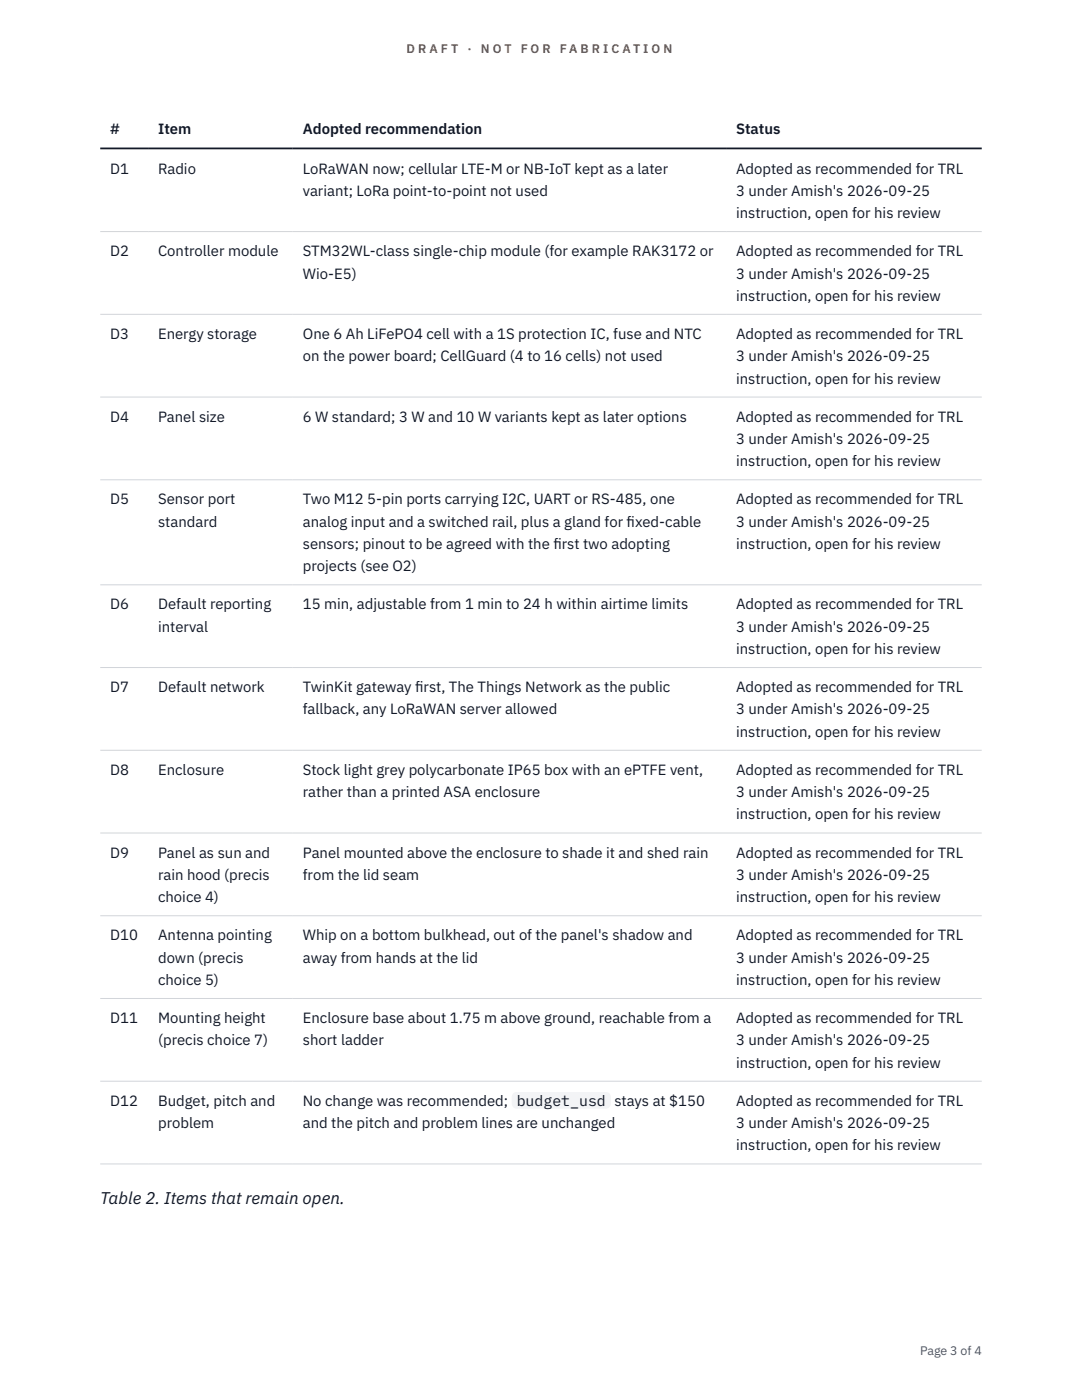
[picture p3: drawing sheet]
<svg xmlns="http://www.w3.org/2000/svg" width="216mm" height="279mm" viewBox="0 0 216 279" stroke-linecap="round" stroke-linejoin="round" font-family="sans-serif">
<defs><g id="words">
<text font-size="3.4" fill="#111827" x="20" y="240.2">Table 2. Items that remain open.</text>
<g font-size="3" fill="#111827">
<text x="22" y="26.8">#</text>
<text x="31.5" y="26.8">Item</text>
<text x="60.4" y="26.8">Adopted recommendation</text>
<text x="146.9" y="26.8">Status</text>
<text x="22" y="34.6">D1</text>
<text x="31.5" y="34.6">Radio</text>
<text x="60.4" y="34.6">LoRaWAN now; cellular LTE-M or NB-IoT kept as a later</text>
<text x="146.9" y="34.6">Adopted as recommended for TRL</text>
<text x="60.4" y="39.1">variant; LoRa point-to-point not used</text>
<text x="146.9" y="39.1">3 under Amish's 2026-09-25</text>
<text x="146.9" y="43.5">instruction, open for his review</text>
<text x="22" y="51.1">D2</text>
<text x="31.5" y="51.1">Controller module</text>
<text x="60.4" y="51.1">STM32WL-class single-chip module (for example RAK3172 or</text>
<text x="146.9" y="51.1">Adopted as recommended for TRL</text>
<text x="60.4" y="55.6">Wio-E5)</text>
<text x="146.9" y="55.6">3 under Amish's 2026-09-25</text>
<text x="146.9" y="60">instruction, open for his review</text>
<text x="22" y="67.7">D3</text>
<text x="31.5" y="67.7">Energy storage</text>
<text x="60.4" y="67.7">One 6 Ah LiFePO4 cell with a 1S protection IC, fuse and NTC</text>
<text x="146.9" y="67.7">Adopted as recommended for TRL</text>
<text x="60.4" y="72.1">on the power board; CellGuard (4 to 16 cells) not used</text>
<text x="146.9" y="72.1">3 under Amish's 2026-09-25</text>
<text x="146.9" y="76.5">instruction, open for his review</text>
<text x="22" y="84.2">D4</text>
<text x="31.5" y="84.2">Panel size</text>
<text x="60.4" y="84.2">6 W standard; 3 W and 10 W variants kept as later options</text>
<text x="146.9" y="84.2">Adopted as recommended for TRL</text>
<text x="146.9" y="88.6">3 under Amish's 2026-09-25</text>
<text x="146.9" y="93.1">instruction, open for his review</text>
<text x="22" y="100.7">D5</text>
<text x="31.5" y="100.7">Sensor port</text>
<text x="60.4" y="100.7">Two M12 5-pin ports carrying I2C, UART or RS-485, one</text>
<text x="146.9" y="100.7">Adopted as recommended for TRL</text>
<text x="31.5" y="105.1">standard</text>
<text x="60.4" y="105.1">analog input and a switched rail, plus a gland for f</text>
<text x="125" y="105.1">ixed-cable</text>
<text x="146.9" y="105.1">3 under Amish's 2026-09-25</text>
<text x="60.4" y="109.6">sensors; pinout to be agreed with the f</text>
<text x="110.4" y="109.6">irst two adopting</text>
<text x="146.9" y="109.6">instruction, open for his review</text>
<text x="60.4" y="114">projects (see O2)</text>
<text x="22" y="121.6">D6</text>
<text x="31.5" y="121.6">Default reporting</text>
<text x="60.4" y="121.6">15 min, adjustable from 1 min to 24 h within airtime limits</text>
<text x="146.9" y="121.6">Adopted as recommended for TRL</text>
<text x="31.5" y="126.1">interval</text>
<text x="146.9" y="126.1">3 under Amish's 2026-09-25</text>
<text x="146.9" y="130.5">instruction, open for his review</text>
<text x="22" y="138.1">D7</text>
<text x="31.5" y="138.1">Default network</text>
<text x="60.4" y="138.1">TwinKit gateway f</text>
<text x="60.4" y="142.6">fallback, any LoRaWAN server allowed</text>
<text x="82.8" y="138.1">irst, The Things Network as the public</text>
<text x="146.9" y="138.1">Adopted as recommended for TRL</text>
<text x="146.9" y="142.6">3 under Amish's 2026-09-25</text>
<text x="146.9" y="147">instruction, open for his review</text>
<text x="22" y="154.7">D8</text>
<text x="31.5" y="154.7">Enclosure</text>
<text x="60.4" y="154.7">Stock light grey polycarbonate IP65 box with an ePTFE vent,</text>
<text x="146.9" y="154.7">Adopted as recommended for TRL</text>
<text x="60.4" y="159.1">rather than a printed ASA enclosure</text>
<text x="146.9" y="159.1">3 under Amish's 2026-09-25</text>
<text x="146.9" y="163.5">instruction, open for his review</text>
<text x="22" y="171.2">D9</text>
<text x="31.5" y="171.2">Panel as sun and</text>
<text x="60.4" y="171.2">Panel mounted above the enclosure to shade it and shed rain</text>
<text x="146.9" y="171.2">Adopted as recommended for TRL</text>
<text x="31.5" y="175.6">rain hood (precis</text>
<text x="60.4" y="175.6">from the lid seam</text>
<text x="146.9" y="175.6">3 under Amish's 2026-09-25</text>
<text x="31.5" y="180.1">choice 4)</text>
<text x="146.9" y="180.1">instruction, open for his review</text>
<text x="22" y="187.7">D10</text>
<text x="31.5" y="187.7">Antenna pointing</text>
<text x="60.4" y="187.7">Whip on a bottom bulkhead, out of the panel's shadow and</text>
<text x="146.9" y="187.7">Adopted as recommended for TRL</text>
<text x="31.5" y="192.1">down (precis</text>
<text x="31.5" y="196.6">choice 5)</text>
<text x="60.4" y="192.1">away from hands at the lid</text>
<text x="146.9" y="192.1">3 under Amish's 2026-09-25</text>
<text x="146.9" y="196.6">instruction, open for his review</text>
<text x="22" y="204.2">D11</text>
<text x="31.5" y="204.2">Mounting height</text>
<text x="31.5" y="208.6">(precis choice 7)</text>
<text x="60.4" y="204.2">Enclosure base about 1.75 m above ground, reachable from a</text>
<text x="60.4" y="208.6">short ladder</text>
<text x="146.9" y="204.2">Adopted as recommended for TRL</text>
<text x="146.9" y="208.6">3 under Amish's 2026-09-25</text>
<text x="146.9" y="213.1">instruction, open for his review</text>
<text x="22" y="220.7">D12</text>
<text x="31.5" y="220.7">Budget, pitch and</text>
<text x="60.4" y="220.7">No change was recommended;</text>
<text x="103.1" y="220.7">budget_usd</text>
<text x="122.6" y="220.7">stays at $150</text>
<text x="146.9" y="220.7">Adopted as recommended for TRL</text>
<text x="31.5" y="225.1">problem</text>
<text x="60.4" y="225.1">and the pitch and problem lines are unchanged</text>
<text x="146.9" y="225.1">3 under Amish's 2026-09-25</text>
<text x="146.9" y="229.6">instruction, open for his review</text>
</g>
<g font-size="2.5" fill="#b45309">
<text x="81.1" y="10.5">D R A F T</text>
<text x="93.3" y="10.5">·</text>
<text x="95.9" y="10.5">N O T</text>
<text x="103.9" y="10.5">F O R</text>
<text x="111.7" y="10.5">F A B R I C A T I O N</text>
</g>
<text font-size="2.5" fill="#4b5563" x="183.6" y="270.3">Page 3 of 4</text>
</g></defs>
<path d="M20 46.2h175.9M20 62.7h175.9M20 79.2h175.9M20 95.8h175.9M20 116.7h175.9M20 133.2h175.9M20 149.7h175.9M20 166.2h175.9M20 182.8h175.9M20 199.3h175.9M20 215.8h175.9M20 232.3h175.9" fill="none" stroke="#d1d5db" stroke-width=".2"/>
<path d="M20 29.6h175.9" fill="none" stroke="#111827" stroke-width=".35"/>
<path d="M102.1 217.9h19.8v3.4h-19.8z" fill="#f3f4f6"/>
<use href="#words"/>
</svg>
